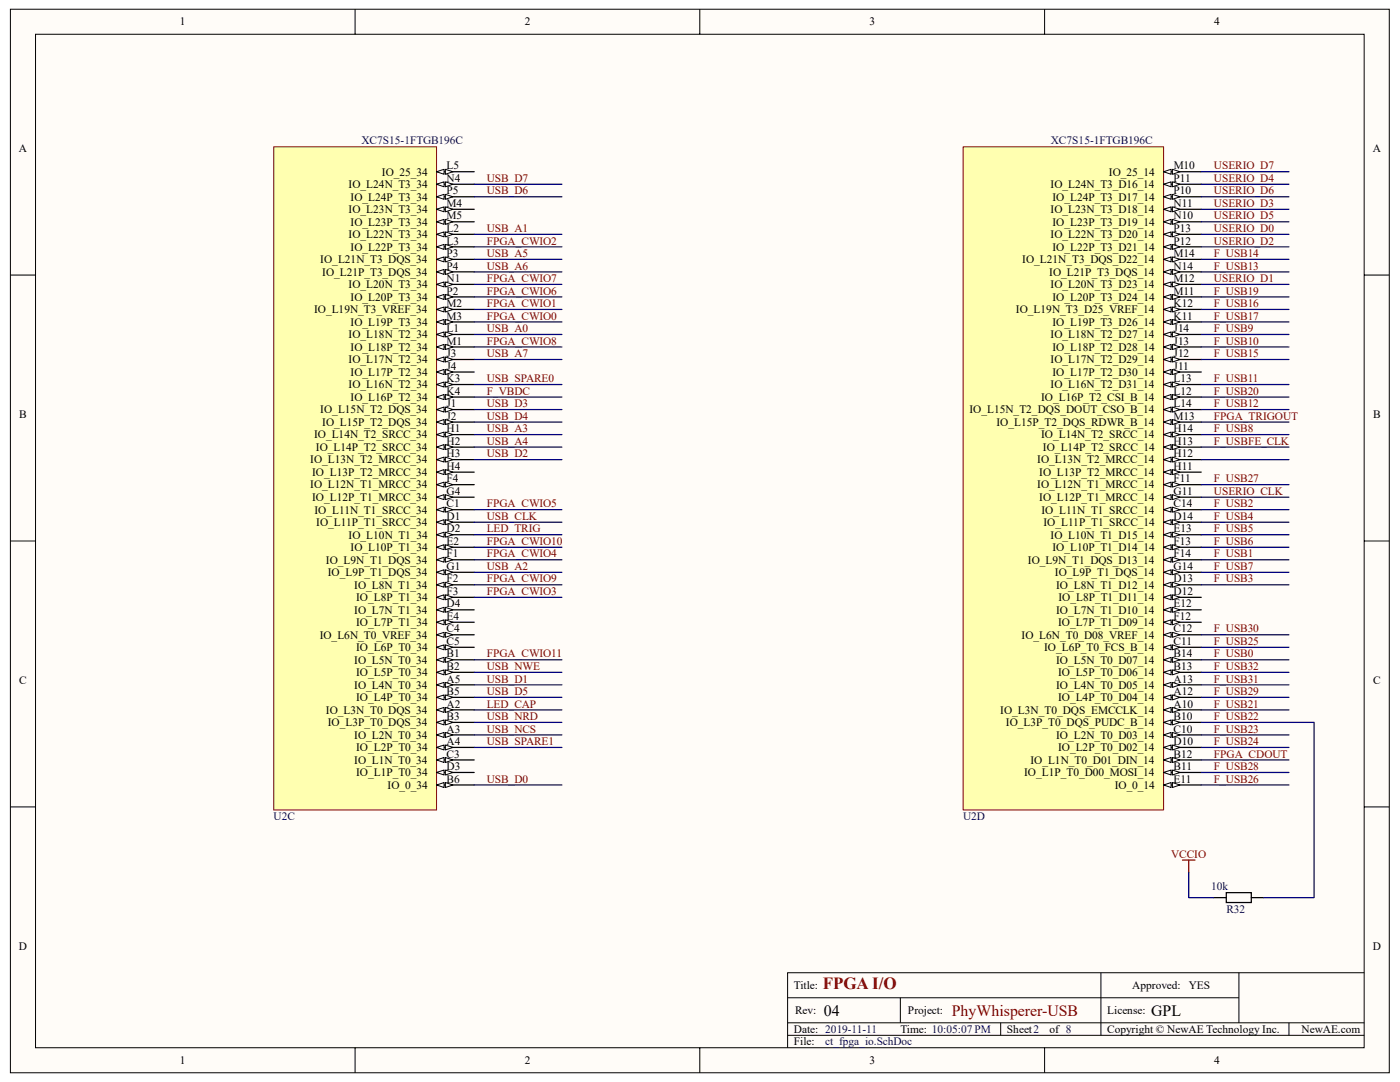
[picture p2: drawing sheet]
<svg xmlns="http://www.w3.org/2000/svg" width="279mm" height="216mm" viewBox="0 0 279 216" stroke-linecap="round" stroke-linejoin="round" font-family="sans-serif">
<defs><g id="words">
<text font-size="3.4" fill="#800000" x="164.2" y="197.4">FPGA I/O</text>
<g font-size="3.2">
<text x="164.4" y="202.6">04</text>
<text x="229.7" y="202.6">GPL</text>
</g>
<text font-size="3.2" fill="#800000" x="189.9" y="202.6">PhyWhisperer-USB</text>
<g font-size="2.3">
<text x="35.9" y="5.1">1</text>
<text x="104.7" y="5.1">2</text>
<text x="173.5" y="5.1">3</text>
<text x="242.3" y="5.1">4</text>
<text x="3.8" y="30.4">A</text>
<text x="76.2" y="35.1">IO_25_34</text>
<text x="89.1" y="33.8">L5</text>
<text x="221.3" y="35.1">IO_25_14</text>
<text x="234.2" y="33.8">M10</text>
<text x="274" y="30.4">A</text>
<text x="69.6" y="37.5">IO_L24N_T3_34</text>
<text x="70" y="40">IO_L24P_T3_34</text>
<text x="89.1" y="41.3">M4</text>
<text x="89.1" y="36.3">N4</text>
<text x="89.1" y="38.8">P5</text>
<text x="209.7" y="37.5">IO_L24N_T3_D16_14</text>
<text x="210" y="40">IO_L24P_T3_D17_14</text>
<text x="234.2" y="41.3">N11</text>
<text x="234.2" y="36.3">P11</text>
<text x="234.2" y="38.8">P10</text>
<text x="69.6" y="47.5">IO_L22N_T3_34</text>
<text x="69.6" y="42.5">IO_L23N_T3_34</text>
<text x="70" y="45">IO_L23P_T3_34</text>
<text x="89.1" y="46.3">L2</text>
<text x="89.1" y="43.8">M5</text>
<text x="209.7" y="47.5">IO_L22N_T3_D20_14</text>
<text x="209.7" y="42.5">IO_L23N_T3_D18_14</text>
<text x="210" y="45">IO_L23P_T3_D19_14</text>
<text x="234.2" y="46.3">P13</text>
<text x="234.2" y="43.8">N10</text>
<text x="63.9" y="52.5">IO_L21N_T3_DQS_34</text>
<text x="70" y="50">IO_L22P_T3_34</text>
<text x="89.1" y="51.3">P3</text>
<text x="89.1" y="53.8">P4</text>
<text x="89.1" y="48.8">L3</text>
<text x="204" y="52.5">IO_L21N_T3_DQS_D22_14</text>
<text x="210" y="50">IO_L22P_T3_D21_14</text>
<text x="234.2" y="51.3">M14</text>
<text x="234.2" y="48.8">P12</text>
<text x="234.2" y="53.8">N14</text>
<text x="64.3" y="55">IO_L21P_T3_DQS_34</text>
<text x="69.6" y="57.5">IO_L20N_T3_34</text>
<text x="89.1" y="56.3">N1</text>
<text x="89.1" y="58.8">P2</text>
<text x="209.4" y="55">IO_L21P_T3_DQS_14</text>
<text x="209.7" y="57.5">IO_L20N_T3_D23_14</text>
<text x="234.2" y="56.3">M12</text>
<text x="234.2" y="58.8">M11</text>
<text x="62.7" y="62.5">IO_L19N_T3_VREF_34</text>
<text x="70" y="65">IO_L19P_T3_34</text>
<text x="70" y="60">IO_L20P_T3_34</text>
<text x="89.1" y="61.3">M2</text>
<text x="89.1" y="63.8">M3</text>
<text x="202.8" y="62.5">IO_L19N_T3_D25_VREF_14</text>
<text x="210" y="65">IO_L19P_T3_D26_14</text>
<text x="210" y="60">IO_L20P_T3_D24_14</text>
<text x="234.2" y="63.8">K11</text>
<text x="234.2" y="61.3">K12</text>
<text x="69.6" y="67.5">IO_L18N_T2_34</text>
<text x="70" y="70">IO_L18P_T2_34</text>
<text x="89.1" y="71.2">J3</text>
<text x="89.1" y="66.3">L1</text>
<text x="89.1" y="68.7">M1</text>
<text x="209.7" y="67.5">IO_L18N_T2_D27_14</text>
<text x="210" y="70">IO_L18P_T2_D28_14</text>
<text x="234.2" y="71.2">J12</text>
<text x="234.2" y="66.3">J14</text>
<text x="234.2" y="68.7">J13</text>
<text x="69.6" y="77.5">IO_L16N_T2_34</text>
<text x="69.6" y="72.5">IO_L17N_T2_34</text>
<text x="70" y="75">IO_L17P_T2_34</text>
<text x="89.1" y="76.2">K3</text>
<text x="89.1" y="73.7">J4</text>
<text x="209.7" y="77.5">IO_L16N_T2_D31_14</text>
<text x="209.7" y="72.5">IO_L17N_T2_D29_14</text>
<text x="210" y="75">IO_L17P_T2_D30_14</text>
<text x="234.2" y="76.2">L13</text>
<text x="234.2" y="73.7">J11</text>
<text x="3.8" y="83.4">B</text>
<text x="63.9" y="82.5">IO_L15N_T2_DQS_34</text>
<text x="70" y="80">IO_L16P_T2_34</text>
<text x="89.1" y="81.2">J1</text>
<text x="89.1" y="83.7">J2</text>
<text x="89.1" y="78.7">K4</text>
<text x="193.5" y="82.5">IO_L15N_T2_DQS_DOUT_CSO_B_14</text>
<text x="207.8" y="80">IO_L16P_T2_CSI_B_14</text>
<text x="234.2" y="83.7">M13</text>
<text x="234.2" y="81.2">L14</text>
<text x="234.2" y="78.7">L12</text>
<text x="274" y="83.4">B</text>
<text x="62.7" y="87.5">IO_L14N_T2_SRCC_34</text>
<text x="63" y="90">IO_L14P_T2_SRCC_34</text>
<text x="64.3" y="85">IO_L15P_T2_DQS_34</text>
<text x="89.1" y="88.7">H2</text>
<text x="89.1" y="86.2">H1</text>
<text x="198.9" y="85">IO_L15P_T2_DQS_RDWR_B_14</text>
<text x="207.8" y="87.5">IO_L14N_T2_SRCC_14</text>
<text x="208.2" y="90">IO_L14P_T2_SRCC_14</text>
<text x="234.2" y="88.7">H13</text>
<text x="234.2" y="86.2">H14</text>
<text x="61.9" y="92.5">IO_L13N_T2_MRCC_34</text>
<text x="62.3" y="95">IO_L13P_T2_MRCC_34</text>
<text x="89.1" y="91.2">H3</text>
<text x="89.1" y="93.7">H4</text>
<text x="207" y="92.5">IO_L13N_T2_MRCC_14</text>
<text x="207.4" y="95">IO_L13P_T2_MRCC_14</text>
<text x="234.2" y="91.2">H12</text>
<text x="234.2" y="93.7">H11</text>
<text x="61.9" y="97.5">IO_L12N_T1_MRCC_34</text>
<text x="62.3" y="100">IO_L12P_T1_MRCC_34</text>
<text x="89.1" y="101.2">C1</text>
<text x="89.1" y="96.2">F4</text>
<text x="89.1" y="98.7">G4</text>
<text x="207" y="97.5">IO_L12N_T1_MRCC_14</text>
<text x="207.4" y="100">IO_L12P_T1_MRCC_14</text>
<text x="234.2" y="101.2">C14</text>
<text x="234.2" y="96.2">F11</text>
<text x="234.2" y="98.7">G11</text>
<text x="62.8" y="102.5">IO_L11N_T1_SRCC_34</text>
<text x="63.1" y="105">IO_L11P_T1_SRCC_34</text>
<text x="69.6" y="107.5">IO_L10N_T1_34</text>
<text x="89.1" y="106.2">D2</text>
<text x="89.1" y="103.7">D1</text>
<text x="207.9" y="102.5">IO_L11N_T1_SRCC_14</text>
<text x="208.2" y="105">IO_L11P_T1_SRCC_14</text>
<text x="209.7" y="107.5">IO_L10N_T1_D15_14</text>
<text x="234.2" y="103.7">D14</text>
<text x="234.2" y="106.2">E13</text>
<text x="65" y="112.5">IO_L9N_T1_DQS_34</text>
<text x="70" y="110">IO_L10P_T1_34</text>
<text x="89.1" y="111.2">F1</text>
<text x="89.1" y="113.7">G1</text>
<text x="89.1" y="108.7">E2</text>
<text x="205.1" y="112.5">IO_L9N_T1_DQS_D13_14</text>
<text x="210" y="110">IO_L10P_T1_D14_14</text>
<text x="234.2" y="108.7">F13</text>
<text x="234.2" y="111.2">F14</text>
<text x="234.2" y="113.7">G14</text>
<text x="65.4" y="115">IO_L9P_T1_DQS_34</text>
<text x="70.7" y="117.5">IO_L8N_T1_34</text>
<text x="71.1" y="120">IO_L8P_T1_34</text>
<text x="89.1" y="116.2">F2</text>
<text x="89.1" y="118.7">F3</text>
<text x="210.5" y="115">IO_L9P_T1_DQS_14</text>
<text x="210.8" y="117.5">IO_L8N_T1_D12_14</text>
<text x="211.2" y="120">IO_L8P_T1_D11_14</text>
<text x="234.2" y="116.2">D13</text>
<text x="234.2" y="118.7">D12</text>
<text x="70.7" y="122.4">IO_L7N_T1_34</text>
<text x="71.1" y="124.9">IO_L7P_T1_34</text>
<text x="89.1" y="121.2">D4</text>
<text x="89.1" y="123.7">E4</text>
<text x="210.8" y="122.4">IO_L7N_T1_D10_14</text>
<text x="211.2" y="124.9">IO_L7P_T1_D09_14</text>
<text x="234.2" y="121.2">E12</text>
<text x="234.2" y="123.7">F12</text>
<text x="63.8" y="127.4">IO_L6N_T0_VREF_34</text>
<text x="71.1" y="129.9">IO_L6P_T0_34</text>
<text x="89.1" y="126.2">C4</text>
<text x="89.1" y="131.2">B1</text>
<text x="89.1" y="128.7">C5</text>
<text x="203.9" y="127.4">IO_L6N_T0_D08_VREF_14</text>
<text x="208.4" y="129.9">IO_L6P_T0_FCS_B_14</text>
<text x="234.2" y="128.7">C11</text>
<text x="234.2" y="131.2">B14</text>
<text x="234.2" y="126.2">C12</text>
<text x="3.8" y="136.5">C</text>
<text x="70.7" y="137.4">IO_L4N_T0_34</text>
<text x="70.7" y="132.4">IO_L5N_T0_34</text>
<text x="71.1" y="134.9">IO_L5P_T0_34</text>
<text x="89.1" y="136.2">A5</text>
<text x="89.1" y="133.7">B2</text>
<text x="210.8" y="137.4">IO_L4N_T0_D05_14</text>
<text x="210.8" y="132.4">IO_L5N_T0_D07_14</text>
<text x="211.2" y="134.9">IO_L5P_T0_D06_14</text>
<text x="234.2" y="136.2">A13</text>
<text x="234.2" y="133.7">B13</text>
<text x="274" y="136.5">C</text>
<text x="65" y="142.4">IO_L3N_T0_DQS_34</text>
<text x="71.1" y="139.9">IO_L4P_T0_34</text>
<text x="89.1" y="141.2">A2</text>
<text x="89.1" y="143.7">B3</text>
<text x="89.1" y="138.7">B5</text>
<text x="199.6" y="142.4">IO_L3N_T0_DQS_EMCCLK_14</text>
<text x="211.2" y="139.9">IO_L4P_T0_D04_14</text>
<text x="234.2" y="143.7">B10</text>
<text x="234.2" y="141.2">A10</text>
<text x="234.2" y="138.7">A12</text>
<text x="65.4" y="144.9">IO_L3P_T0_DQS_34</text>
<text x="70.7" y="147.4">IO_L2N_T0_34</text>
<text x="71.1" y="149.9">IO_L2P_T0_34</text>
<text x="89.1" y="146.2">A3</text>
<text x="89.1" y="148.7">A4</text>
<text x="200.7" y="144.9">IO_L3P_T0_DQS_PUDC_B_14</text>
<text x="210.8" y="147.4">IO_L2N_T0_D03_14</text>
<text x="211.2" y="149.9">IO_L2P_T0_D02_14</text>
<text x="234.2" y="146.2">C10</text>
<text x="234.2" y="148.7">D10</text>
<text x="70.7" y="152.4">IO_L1N_T0_34</text>
<text x="71.1" y="154.9">IO_L1P_T0_34</text>
<text x="89.1" y="151.2">C3</text>
<text x="89.1" y="153.7">D3</text>
<text x="204.4" y="154.9">IO_L1P_T0_D00_MOSI_14</text>
<text x="205.6" y="152.4">IO_L1N_T0_D01_DIN_14</text>
<text x="234.2" y="151.2">B12</text>
<text x="234.2" y="153.7">B11</text>
<text x="77.3" y="157.4">IO_0_34</text>
<text x="89.1" y="156.2">B6</text>
<text x="222.5" y="157.4">IO_0_14</text>
<text x="234.2" y="156.2">E11</text>
<text x="3.8" y="189.5">D</text>
<text x="274" y="189.5">D</text>
<text x="158.4" y="197.4">Title:</text>
<text x="226" y="197.4">Approved:</text>
<text x="237.2" y="197.4">YES</text>
<text x="158.7" y="202.4">Rev:</text>
<text x="181.2" y="202.4">Project:</text>
<text x="221" y="202.4">License:</text>
<text x="158.4" y="206.1">Date: 2019-11-11</text>
<text x="158.4" y="208.6">File:</text>
<text x="179.7" y="206.1">Time: 10:05:07 PM</text>
<text x="201" y="206.1">Sheet2</text>
<text x="209.5" y="206.1">of 8</text>
<text x="221" y="206.1">Copyright © NewAE Technology Inc.</text>
<text x="259.8" y="206.1">NewAE.com</text>
<text x="35.9" y="212.3">1</text>
<text x="104.7" y="212.3">2</text>
<text x="173.5" y="212.3">3</text>
<text x="242.3" y="212.3">4</text>
</g>
<g font-size="2.3" fill="#000080">
<text x="72.1" y="28.8">XC7S15-1FTGB196C</text>
<text x="209.7" y="28.8">XC7S15-1FTGB196C</text>
<text x="54.6" y="163.6">U2C</text>
<text x="192.2" y="163.6">U2D</text>
<text x="241.7" y="177.6">10k</text>
<text x="244.8" y="182.1">R32</text>
<text x="164.7" y="208.6">ct_fpga_io.SchDoc</text>
</g>
<g font-size="2.3" fill="#800000">
<text x="242.3" y="33.8">USERIO_D7</text>
<text x="97.1" y="38.8">USB_D6</text>
<text x="97.1" y="36.3">USB_D7</text>
<text x="242.3" y="41.3">USERIO_D3</text>
<text x="242.3" y="36.3">USERIO_D4</text>
<text x="242.3" y="38.8">USERIO_D6</text>
<text x="97.1" y="46.3">USB_A1</text>
<text x="242.3" y="46.3">USERIO_D0</text>
<text x="242.3" y="43.8">USERIO_D5</text>
<text x="97.1" y="51.3">USB_A5</text>
<text x="97.1" y="53.8">USB_A6</text>
<text x="97.1" y="48.8">FPGA_CWIO2</text>
<text x="242.3" y="48.8">USERIO_D2</text>
<text x="242.3" y="53.8">F_USB13</text>
<text x="242.3" y="51.3">F_USB14</text>
<text x="97.1" y="58.8">FPGA_CWIO6</text>
<text x="97.1" y="56.3">FPGA_CWIO7</text>
<text x="242.3" y="56.3">USERIO_D1</text>
<text x="242.3" y="58.8">F_USB19</text>
<text x="97.1" y="63.8">FPGA_CWIO0</text>
<text x="97.1" y="61.3">FPGA_CWIO1</text>
<text x="242.3" y="61.3">F_USB16</text>
<text x="242.3" y="63.8">F_USB17</text>
<text x="97.1" y="71.2">USB_A7</text>
<text x="97.1" y="66.3">USB_A0</text>
<text x="97.1" y="68.7">FPGA_CWIO8</text>
<text x="242.3" y="66.3">F_USB9</text>
<text x="242.3" y="68.7">F_USB10</text>
<text x="242.3" y="71.2">F_USB15</text>
<text x="97.1" y="76.2">USB_SPARE0</text>
<text x="242.3" y="76.2">F_USB11</text>
<text x="97.1" y="81.2">USB_D3</text>
<text x="97.1" y="83.7">USB_D4</text>
<text x="97.1" y="78.7">F_VBDC</text>
<text x="242.3" y="81.2">F_USB12</text>
<text x="242.3" y="78.7">F_USB20</text>
<text x="242.3" y="83.7">FPGA_TRIGOUT</text>
<text x="97.1" y="86.2">USB_A3</text>
<text x="97.1" y="88.7">USB_A4</text>
<text x="242.3" y="86.2">F_USB8</text>
<text x="242.3" y="88.7">F_USBFE_CLK</text>
<text x="97.1" y="91.2">USB_D2</text>
<text x="97.1" y="101.2">FPGA_CWIO5</text>
<text x="242.3" y="98.7">USERIO_CLK</text>
<text x="242.3" y="101.2">F_USB2</text>
<text x="242.3" y="96.2">F_USB27</text>
<text x="97.1" y="103.7">USB_CLK</text>
<text x="97.1" y="106.2">LED_TRIG</text>
<text x="242.3" y="103.7">F_USB4</text>
<text x="242.3" y="106.2">F_USB5</text>
<text x="97.1" y="113.7">USB_A2</text>
<text x="97.1" y="111.2">FPGA_CWIO4</text>
<text x="97.1" y="108.7">FPGA_CWIO10</text>
<text x="242.3" y="111.2">F_USB1</text>
<text x="242.3" y="108.7">F_USB6</text>
<text x="242.3" y="113.7">F_USB7</text>
<text x="97.1" y="118.7">FPGA_CWIO3</text>
<text x="97.1" y="116.2">FPGA_CWIO9</text>
<text x="242.3" y="116.2">F_USB3</text>
<text x="97.1" y="131.2">FPGA_CWIO11</text>
<text x="242.3" y="131.2">F_USB0</text>
<text x="242.3" y="128.7">F_USB25</text>
<text x="242.3" y="126.2">F_USB30</text>
<text x="97.1" y="136.2">USB_D1</text>
<text x="97.1" y="133.7">USB_NWE</text>
<text x="242.3" y="136.2">F_USB31</text>
<text x="242.3" y="133.7">F_USB32</text>
<text x="97.1" y="138.7">USB_D5</text>
<text x="97.1" y="143.7">USB_NRD</text>
<text x="97.1" y="141.2">LED_CAP</text>
<text x="242.3" y="141.2">F_USB21</text>
<text x="242.3" y="143.7">F_USB22</text>
<text x="242.3" y="138.7">F_USB29</text>
<text x="97.1" y="146.2">USB_NCS</text>
<text x="97.1" y="148.7">USB_SPARE1</text>
<text x="242.3" y="146.2">F_USB23</text>
<text x="242.3" y="148.7">F_USB24</text>
<text x="242.3" y="151.2">FPGA_CDOUT</text>
<text x="242.3" y="153.7">F_USB28</text>
<text x="97.1" y="156.2">USB_D0</text>
<text x="242.3" y="156.2">F_USB26</text>
<text x="233.7" y="171.1">VCCIO</text>
</g>
</g></defs>
<path d="M2.1 1.9h275.2v212.2h-275.2z" fill="#fffcf8"/>
<path d="M2.1 1.8h275.2v212.3h-275.2z" fill="none" stroke="#000" stroke-width=".2"/>
<path d="M7.1 6.9h265.1v202.2h-265.1z" fill="#fffcf8"/>
<g fill="none" stroke="#000" stroke-width=".2">
<path d="M7.1 6.8h265.1v202.3h-265.1zM70.9 1.8v5M139.7 1.8v5M208.5 1.8v5M2.1 54.9h5M272.3 54.9h5M2.1 107.9h5M272.3 107.9h5M2.1 161h5M272.3 161h5M157.2 199.1h90M179.7 199.1v5"/>
<path d="M219.7 194.1v12.5M247.2 194.1h-90v15M272.3 194.1h-25.1v10M70.9 209.1v5M139.7 209.1v5M157.2 206.6h115.1M157.2 204.1h115.1M199.7 204.1v2.5M208.5 209.1v5M257.2 204.1v2.5"/>
</g>
<path d="M236 171.6h2.5M237.2 171.6v2.5" fill="none" stroke="#800000" stroke-width=".25"/>
<path d="M242.2 179.1h2.5M244.7 178.1h5v2h-5zM249.7 179.1h2.5" fill="none" stroke="#000" stroke-width=".25"/>
<path d="M54.7 29.3h32.4v132.3h-32.4z" fill="#ffffb0"/>
<path d="M54.6 29.3h32.5v132.3h-32.5z" fill="none" stroke="#800000" stroke-width=".2"/>
<path d="M87.1 156.6h7.5" fill="none" stroke="#000" stroke-width=".25"/>
<path d="M87.1 156.6l1.5-.5v1z" fill="#fffcf8"/>
<path d="M87.1 156.6l1.5-.5v1z" fill="none" stroke="#000" stroke-width=".2"/>
<path d="M88.9 156.1l1.5 .5-1.5 .5z" fill="#fffcf8"/>
<path d="M88.9 156.1l1.5 .5-1.5 .5z" fill="none" stroke="#000" stroke-width=".2"/>
<path d="M87.1 154.1h7.5" fill="none" stroke="#000" stroke-width=".25"/>
<path d="M87.1 154.1l1.5-.5v1z" fill="#fffcf8"/>
<path d="M87.1 154.1l1.5-.5v1z" fill="none" stroke="#000" stroke-width=".2"/>
<path d="M88.9 153.6l1.5 .5-1.5 .5z" fill="#fffcf8"/>
<path d="M88.9 153.6l1.5 .5-1.5 .5z" fill="none" stroke="#000" stroke-width=".2"/>
<path d="M87.1 151.6h7.5" fill="none" stroke="#000" stroke-width=".25"/>
<path d="M87.1 151.6l1.5-.4v.9z" fill="#fffcf8"/>
<path d="M87.1 151.6l1.5-.4v.9z" fill="none" stroke="#000" stroke-width=".2"/>
<path d="M88.9 151.2l1.5 .4-1.5 .5z" fill="#fffcf8"/>
<path d="M88.9 151.2l1.5 .4-1.5 .5z" fill="none" stroke="#000" stroke-width=".2"/>
<path d="M87.1 149.1h7.5" fill="none" stroke="#000" stroke-width=".25"/>
<path d="M87.1 149.1l1.5-.4v.9z" fill="#fffcf8"/>
<path d="M87.1 149.1l1.5-.4v.9z" fill="none" stroke="#000" stroke-width=".2"/>
<path d="M88.9 148.7l1.5 .4-1.5 .5z" fill="#fffcf8"/>
<path d="M88.9 148.7l1.5 .4-1.5 .5z" fill="none" stroke="#000" stroke-width=".2"/>
<path d="M87.1 146.6h7.5" fill="none" stroke="#000" stroke-width=".25"/>
<path d="M87.1 146.6l1.5-.4v1z" fill="#fffcf8"/>
<path d="M87.1 146.6l1.5-.4v1z" fill="none" stroke="#000" stroke-width=".2"/>
<path d="M88.9 146.2l1.5 .4-1.5 .6z" fill="#fffcf8"/>
<path d="M88.9 146.2l1.5 .4-1.5 .6z" fill="none" stroke="#000" stroke-width=".2"/>
<path d="M87.1 144.1h7.5" fill="none" stroke="#000" stroke-width=".25"/>
<path d="M87.1 144.1l1.5-.4v1z" fill="#fffcf8"/>
<path d="M87.1 144.1l1.5-.4v1z" fill="none" stroke="#000" stroke-width=".2"/>
<path d="M88.9 143.7l1.5 .4-1.5 .6z" fill="#fffcf8"/>
<path d="M88.9 143.7l1.5 .4-1.5 .6z" fill="none" stroke="#000" stroke-width=".2"/>
<path d="M87.1 141.6h7.5" fill="none" stroke="#000" stroke-width=".25"/>
<path d="M87.1 141.6l1.5-.4v1z" fill="#fffcf8"/>
<path d="M87.1 141.6l1.5-.4v1z" fill="none" stroke="#000" stroke-width=".2"/>
<path d="M88.9 141.2l1.5 .4-1.5 .6z" fill="#fffcf8"/>
<path d="M88.9 141.2l1.5 .4-1.5 .6z" fill="none" stroke="#000" stroke-width=".2"/>
<path d="M87.1 139.1h7.5" fill="none" stroke="#000" stroke-width=".25"/>
<path d="M87.1 139.1l1.5-.4v1z" fill="#fffcf8"/>
<path d="M87.1 139.1l1.5-.4v1z" fill="none" stroke="#000" stroke-width=".2"/>
<path d="M88.9 138.7l1.5 .4-1.5 .6z" fill="#fffcf8"/>
<path d="M88.9 138.7l1.5 .4-1.5 .6z" fill="none" stroke="#000" stroke-width=".2"/>
<path d="M87.1 136.7h7.5" fill="none" stroke="#000" stroke-width=".25"/>
<path d="M87.1 136.7l1.5-.5v1z" fill="#fffcf8"/>
<path d="M87.1 136.7l1.5-.5v1z" fill="none" stroke="#000" stroke-width=".2"/>
<path d="M88.9 136.2l1.5 .5-1.5 .5z" fill="#fffcf8"/>
<path d="M88.9 136.2l1.5 .5-1.5 .5z" fill="none" stroke="#000" stroke-width=".2"/>
<path d="M87.1 134.2h7.5" fill="none" stroke="#000" stroke-width=".25"/>
<path d="M87.1 134.2l1.5-.5v1z" fill="#fffcf8"/>
<path d="M87.1 134.2l1.5-.5v1z" fill="none" stroke="#000" stroke-width=".2"/>
<path d="M88.9 133.7l1.5 .5-1.5 .5z" fill="#fffcf8"/>
<path d="M88.9 133.7l1.5 .5-1.5 .5z" fill="none" stroke="#000" stroke-width=".2"/>
<path d="M87.1 131.7h7.5" fill="none" stroke="#000" stroke-width=".25"/>
<path d="M87.1 131.7l1.5-.5v1z" fill="#fffcf8"/>
<path d="M87.1 131.7l1.5-.5v1z" fill="none" stroke="#000" stroke-width=".2"/>
<path d="M88.9 131.2l1.5 .5-1.5 .5z" fill="#fffcf8"/>
<path d="M88.9 131.2l1.5 .5-1.5 .5z" fill="none" stroke="#000" stroke-width=".2"/>
<path d="M87.1 129.2h7.5" fill="none" stroke="#000" stroke-width=".25"/>
<path d="M87.1 129.2l1.5-.5v1z" fill="#fffcf8"/>
<path d="M87.1 129.2l1.5-.5v1z" fill="none" stroke="#000" stroke-width=".2"/>
<path d="M88.9 128.7l1.5 .5-1.5 .5z" fill="#fffcf8"/>
<path d="M88.9 128.7l1.5 .5-1.5 .5z" fill="none" stroke="#000" stroke-width=".2"/>
<path d="M87.1 126.7h7.5" fill="none" stroke="#000" stroke-width=".25"/>
<path d="M87.1 126.7l1.5-.5v1z" fill="#fffcf8"/>
<path d="M87.1 126.7l1.5-.5v1z" fill="none" stroke="#000" stroke-width=".2"/>
<path d="M88.9 126.2l1.5 .5-1.5 .5z" fill="#fffcf8"/>
<path d="M88.9 126.2l1.5 .5-1.5 .5z" fill="none" stroke="#000" stroke-width=".2"/>
<path d="M87.1 124.2h7.5" fill="none" stroke="#000" stroke-width=".25"/>
<path d="M87.1 124.2l1.5-.5v1z" fill="#fffcf8"/>
<path d="M87.1 124.2l1.5-.5v1z" fill="none" stroke="#000" stroke-width=".2"/>
<path d="M88.9 123.7l1.5 .5-1.5 .5z" fill="#fffcf8"/>
<path d="M88.9 123.7l1.5 .5-1.5 .5z" fill="none" stroke="#000" stroke-width=".2"/>
<path d="M87.1 121.7h7.5" fill="none" stroke="#000" stroke-width=".25"/>
<path d="M87.1 121.7l1.5-.5v1z" fill="#fffcf8"/>
<path d="M87.1 121.7l1.5-.5v1z" fill="none" stroke="#000" stroke-width=".2"/>
<path d="M88.9 121.2l1.5 .5-1.5 .5z" fill="#fffcf8"/>
<path d="M88.9 121.2l1.5 .5-1.5 .5z" fill="none" stroke="#000" stroke-width=".2"/>
<path d="M87.1 119.2h7.5" fill="none" stroke="#000" stroke-width=".25"/>
<path d="M87.1 119.2l1.5-.5v1z" fill="#fffcf8"/>
<path d="M87.1 119.2l1.5-.5v1z" fill="none" stroke="#000" stroke-width=".2"/>
<path d="M88.9 118.7l1.5 .5-1.5 .5z" fill="#fffcf8"/>
<path d="M88.9 118.7l1.5 .5-1.5 .5z" fill="none" stroke="#000" stroke-width=".2"/>
<path d="M87.1 116.7h7.5" fill="none" stroke="#000" stroke-width=".25"/>
<path d="M87.1 116.7l1.5-.5v1z" fill="#fffcf8"/>
<path d="M87.1 116.7l1.5-.5v1z" fill="none" stroke="#000" stroke-width=".2"/>
<path d="M88.9 116.2l1.5 .5-1.5 .5z" fill="#fffcf8"/>
<path d="M88.9 116.2l1.5 .5-1.5 .5z" fill="none" stroke="#000" stroke-width=".2"/>
<path d="M87.1 114.2h7.5" fill="none" stroke="#000" stroke-width=".25"/>
<path d="M87.1 114.2l1.5-.5v1z" fill="#fffcf8"/>
<path d="M87.1 114.2l1.5-.5v1z" fill="none" stroke="#000" stroke-width=".2"/>
<path d="M88.9 113.7l1.5 .5-1.5 .5z" fill="#fffcf8"/>
<path d="M88.9 113.7l1.5 .5-1.5 .5z" fill="none" stroke="#000" stroke-width=".2"/>
<path d="M87.1 111.7h7.5" fill="none" stroke="#000" stroke-width=".25"/>
<path d="M87.1 111.7l1.5-.5v1z" fill="#fffcf8"/>
<path d="M87.1 111.7l1.5-.5v1z" fill="none" stroke="#000" stroke-width=".2"/>
<path d="M88.9 111.2l1.5 .5-1.5 .5z" fill="#fffcf8"/>
<path d="M88.9 111.2l1.5 .5-1.5 .5z" fill="none" stroke="#000" stroke-width=".2"/>
<path d="M87.1 109.2h7.5" fill="none" stroke="#000" stroke-width=".25"/>
<path d="M87.1 109.2l1.5-.5v1z" fill="#fffcf8"/>
<path d="M87.1 109.2l1.5-.5v1z" fill="none" stroke="#000" stroke-width=".2"/>
<path d="M88.9 108.7l1.5 .5-1.5 .5z" fill="#fffcf8"/>
<path d="M88.9 108.7l1.5 .5-1.5 .5z" fill="none" stroke="#000" stroke-width=".2"/>
<path d="M87.1 106.7h7.5" fill="none" stroke="#000" stroke-width=".25"/>
<path d="M87.1 106.7l1.5-.5v1z" fill="#fffcf8"/>
<path d="M87.1 106.7l1.5-.5v1z" fill="none" stroke="#000" stroke-width=".2"/>
<path d="M88.9 106.2l1.5 .5-1.5 .5z" fill="#fffcf8"/>
<path d="M88.9 106.2l1.5 .5-1.5 .5z" fill="none" stroke="#000" stroke-width=".2"/>
<path d="M87.1 104.2h7.5" fill="none" stroke="#000" stroke-width=".25"/>
<path d="M87.1 104.2l1.5-.5v1z" fill="#fffcf8"/>
<path d="M87.1 104.2l1.5-.5v1z" fill="none" stroke="#000" stroke-width=".2"/>
<path d="M88.9 103.7l1.5 .5-1.5 .5z" fill="#fffcf8"/>
<path d="M88.9 103.7l1.5 .5-1.5 .5z" fill="none" stroke="#000" stroke-width=".2"/>
<path d="M87.1 101.7h7.5" fill="none" stroke="#000" stroke-width=".25"/>
<path d="M87.1 101.7l1.5-.5v1z" fill="#fffcf8"/>
<path d="M87.1 101.7l1.5-.5v1z" fill="none" stroke="#000" stroke-width=".2"/>
<path d="M88.9 101.2l1.5 .5-1.5 .5z" fill="#fffcf8"/>
<path d="M88.9 101.2l1.5 .5-1.5 .5z" fill="none" stroke="#000" stroke-width=".2"/>
<path d="M87.1 99.2h7.5" fill="none" stroke="#000" stroke-width=".25"/>
<path d="M87.1 99.2l1.5-.5v1z" fill="#fffcf8"/>
<path d="M87.1 99.2l1.5-.5v1z" fill="none" stroke="#000" stroke-width=".2"/>
<path d="M88.9 98.7l1.5 .5-1.5 .5z" fill="#fffcf8"/>
<path d="M88.9 98.7l1.5 .5-1.5 .5z" fill="none" stroke="#000" stroke-width=".2"/>
<path d="M87.1 96.7h7.5" fill="none" stroke="#000" stroke-width=".25"/>
<path d="M87.1 96.7l1.5-.5v1z" fill="#fffcf8"/>
<path d="M87.1 96.7l1.5-.5v1z" fill="none" stroke="#000" stroke-width=".2"/>
<path d="M88.9 96.2l1.5 .5-1.5 .5z" fill="#fffcf8"/>
<path d="M88.9 96.2l1.5 .5-1.5 .5z" fill="none" stroke="#000" stroke-width=".2"/>
<path d="M87.1 94.2h7.5" fill="none" stroke="#000" stroke-width=".25"/>
<path d="M87.1 94.2l1.5-.5v1z" fill="#fffcf8"/>
<path d="M87.1 94.2l1.5-.5v1z" fill="none" stroke="#000" stroke-width=".2"/>
<path d="M88.9 93.7l1.5 .5-1.5 .5z" fill="#fffcf8"/>
<path d="M88.9 93.7l1.5 .5-1.5 .5z" fill="none" stroke="#000" stroke-width=".2"/>
<path d="M87.1 91.7h7.5" fill="none" stroke="#000" stroke-width=".25"/>
<path d="M87.1 91.7l1.5-.5v1z" fill="#fffcf8"/>
<path d="M87.1 91.7l1.5-.5v1z" fill="none" stroke="#000" stroke-width=".2"/>
<path d="M88.9 91.2l1.5 .5-1.5 .5z" fill="#fffcf8"/>
<path d="M88.9 91.2l1.5 .5-1.5 .5z" fill="none" stroke="#000" stroke-width=".2"/>
<path d="M87.1 89.2h7.5" fill="none" stroke="#000" stroke-width=".25"/>
<path d="M87.1 89.2l1.5-.5v1z" fill="#fffcf8"/>
<path d="M87.1 89.2l1.5-.5v1z" fill="none" stroke="#000" stroke-width=".2"/>
<path d="M88.9 88.7l1.5 .5-1.5 .5z" fill="#fffcf8"/>
<path d="M88.9 88.7l1.5 .5-1.5 .5z" fill="none" stroke="#000" stroke-width=".2"/>
<path d="M87.1 86.7h7.5" fill="none" stroke="#000" stroke-width=".25"/>
<path d="M87.1 86.7l1.5-.5v1z" fill="#fffcf8"/>
<path d="M87.1 86.7l1.5-.5v1z" fill="none" stroke="#000" stroke-width=".2"/>
<path d="M88.9 86.2l1.5 .5-1.5 .5z" fill="#fffcf8"/>
<path d="M88.9 86.2l1.5 .5-1.5 .5z" fill="none" stroke="#000" stroke-width=".2"/>
<path d="M87.1 84.2h7.5" fill="none" stroke="#000" stroke-width=".25"/>
<path d="M87.1 84.2l1.5-.5v1z" fill="#fffcf8"/>
<path d="M87.1 84.2l1.5-.5v1z" fill="none" stroke="#000" stroke-width=".2"/>
<path d="M88.9 83.7l1.5 .5-1.5 .5z" fill="#fffcf8"/>
<path d="M88.9 83.7l1.5 .5-1.5 .5z" fill="none" stroke="#000" stroke-width=".2"/>
<path d="M87.1 81.7h7.5" fill="none" stroke="#000" stroke-width=".25"/>
<path d="M87.1 81.7l1.5-.5v1z" fill="#fffcf8"/>
<path d="M87.1 81.7l1.5-.5v1z" fill="none" stroke="#000" stroke-width=".2"/>
<path d="M88.9 81.2l1.5 .5-1.5 .5z" fill="#fffcf8"/>
<path d="M88.9 81.2l1.5 .5-1.5 .5z" fill="none" stroke="#000" stroke-width=".2"/>
<path d="M87.1 79.2h7.5" fill="none" stroke="#000" stroke-width=".25"/>
<path d="M87.1 79.2l1.5-.5v1z" fill="#fffcf8"/>
<path d="M87.1 79.2l1.5-.5v1z" fill="none" stroke="#000" stroke-width=".2"/>
<path d="M88.9 78.7l1.5 .5-1.5 .5z" fill="#fffcf8"/>
<path d="M88.9 78.7l1.5 .5-1.5 .5z" fill="none" stroke="#000" stroke-width=".2"/>
<path d="M87.1 76.7h7.5" fill="none" stroke="#000" stroke-width=".25"/>
<path d="M87.1 76.7l1.5-.5v1z" fill="#fffcf8"/>
<path d="M87.1 76.7l1.5-.5v1z" fill="none" stroke="#000" stroke-width=".2"/>
<path d="M88.9 76.2l1.5 .5-1.5 .5z" fill="#fffcf8"/>
<path d="M88.9 76.2l1.5 .5-1.5 .5z" fill="none" stroke="#000" stroke-width=".2"/>
<path d="M87.1 74.2h7.5" fill="none" stroke="#000" stroke-width=".25"/>
<path d="M87.1 74.2l1.5-.5v1z" fill="#fffcf8"/>
<path d="M87.1 74.2l1.5-.5v1z" fill="none" stroke="#000" stroke-width=".2"/>
<path d="M88.9 73.7l1.5 .5-1.5 .5z" fill="#fffcf8"/>
<path d="M88.9 73.7l1.5 .5-1.5 .5z" fill="none" stroke="#000" stroke-width=".2"/>
<path d="M87.1 71.7h7.5" fill="none" stroke="#000" stroke-width=".25"/>
<path d="M87.1 71.7l1.5-.5v1z" fill="#fffcf8"/>
<path d="M87.1 71.7l1.5-.5v1z" fill="none" stroke="#000" stroke-width=".2"/>
<path d="M88.9 71.2l1.5 .5-1.5 .5z" fill="#fffcf8"/>
<path d="M88.9 71.2l1.5 .5-1.5 .5z" fill="none" stroke="#000" stroke-width=".2"/>
<path d="M87.1 69.2h7.5" fill="none" stroke="#000" stroke-width=".25"/>
<path d="M87.1 69.2l1.5-.5v1z" fill="#fffcf8"/>
<path d="M87.1 69.2l1.5-.5v1z" fill="none" stroke="#000" stroke-width=".2"/>
<path d="M88.9 68.7l1.5 .5-1.5 .5z" fill="#fffcf8"/>
<path d="M88.9 68.7l1.5 .5-1.5 .5z" fill="none" stroke="#000" stroke-width=".2"/>
<path d="M87.1 66.7h7.5" fill="none" stroke="#000" stroke-width=".25"/>
<path d="M87.1 66.7l1.5-.5v1z" fill="#fffcf8"/>
<path d="M87.1 66.7l1.5-.5v1z" fill="none" stroke="#000" stroke-width=".2"/>
<path d="M88.9 66.2l1.5 .5-1.5 .5z" fill="#fffcf8"/>
<path d="M88.9 66.2l1.5 .5-1.5 .5z" fill="none" stroke="#000" stroke-width=".2"/>
<path d="M87.1 64.2h7.5" fill="none" stroke="#000" stroke-width=".25"/>
<path d="M87.1 64.2l1.5-.4v.9z" fill="#fffcf8"/>
<path d="M87.1 64.2l1.5-.4v.9z" fill="none" stroke="#000" stroke-width=".2"/>
<path d="M88.9 63.8l1.5 .4-1.5 .5z" fill="#fffcf8"/>
<path d="M88.9 63.8l1.5 .4-1.5 .5z" fill="none" stroke="#000" stroke-width=".2"/>
<path d="M87.1 61.7h7.5" fill="none" stroke="#000" stroke-width=".25"/>
<path d="M87.1 61.7l1.5-.4v1z" fill="#fffcf8"/>
<path d="M87.1 61.7l1.5-.4v1z" fill="none" stroke="#000" stroke-width=".2"/>
<path d="M88.9 61.3l1.5 .4-1.5 .6z" fill="#fffcf8"/>
<path d="M88.9 61.3l1.5 .4-1.5 .6z" fill="none" stroke="#000" stroke-width=".2"/>
<path d="M87.1 59.2h7.5" fill="none" stroke="#000" stroke-width=".25"/>
<path d="M87.1 59.2l1.5-.4v1z" fill="#fffcf8"/>
<path d="M87.1 59.2l1.5-.4v1z" fill="none" stroke="#000" stroke-width=".2"/>
<path d="M88.9 58.8l1.5 .4-1.5 .6z" fill="#fffcf8"/>
<path d="M88.9 58.8l1.5 .4-1.5 .6z" fill="none" stroke="#000" stroke-width=".2"/>
<path d="M87.1 56.7h7.5" fill="none" stroke="#000" stroke-width=".25"/>
<path d="M87.1 56.7l1.5-.4v1z" fill="#fffcf8"/>
<path d="M87.1 56.7l1.5-.4v1z" fill="none" stroke="#000" stroke-width=".2"/>
<path d="M88.9 56.3l1.5 .4-1.5 .6z" fill="#fffcf8"/>
<path d="M88.9 56.3l1.5 .4-1.5 .6z" fill="none" stroke="#000" stroke-width=".2"/>
<path d="M87.1 54.3h7.5" fill="none" stroke="#000" stroke-width=".25"/>
<path d="M87.1 54.3l1.5-.5v1z" fill="#fffcf8"/>
<path d="M87.1 54.3l1.5-.5v1z" fill="none" stroke="#000" stroke-width=".2"/>
<path d="M88.9 53.8l1.5 .5-1.5 .5z" fill="#fffcf8"/>
<path d="M88.9 53.8l1.5 .5-1.5 .5z" fill="none" stroke="#000" stroke-width=".2"/>
<path d="M87.1 51.8h7.5" fill="none" stroke="#000" stroke-width=".25"/>
<path d="M87.1 51.8l1.5-.5v1z" fill="#fffcf8"/>
<path d="M87.1 51.8l1.5-.5v1z" fill="none" stroke="#000" stroke-width=".2"/>
<path d="M88.9 51.3l1.5 .5-1.5 .5z" fill="#fffcf8"/>
<path d="M88.9 51.3l1.5 .5-1.5 .5z" fill="none" stroke="#000" stroke-width=".2"/>
<path d="M87.1 49.3h7.5" fill="none" stroke="#000" stroke-width=".25"/>
<path d="M87.1 49.3l1.5-.5v1z" fill="#fffcf8"/>
<path d="M87.1 49.3l1.5-.5v1z" fill="none" stroke="#000" stroke-width=".2"/>
<path d="M88.9 48.8l1.5 .5-1.5 .5z" fill="#fffcf8"/>
<path d="M88.9 48.8l1.5 .5-1.5 .5z" fill="none" stroke="#000" stroke-width=".2"/>
<path d="M87.1 46.8h7.5" fill="none" stroke="#000" stroke-width=".25"/>
<path d="M87.1 46.8l1.5-.5v1z" fill="#fffcf8"/>
<path d="M87.1 46.8l1.5-.5v1z" fill="none" stroke="#000" stroke-width=".2"/>
<path d="M88.9 46.3l1.5 .5-1.5 .5z" fill="#fffcf8"/>
<path d="M88.9 46.3l1.5 .5-1.5 .5z" fill="none" stroke="#000" stroke-width=".2"/>
<path d="M87.1 44.3h7.5" fill="none" stroke="#000" stroke-width=".25"/>
<path d="M87.1 44.3l1.5-.5v1z" fill="#fffcf8"/>
<path d="M87.1 44.3l1.5-.5v1z" fill="none" stroke="#000" stroke-width=".2"/>
<path d="M88.9 43.8l1.5 .5-1.5 .5z" fill="#fffcf8"/>
<path d="M88.9 43.8l1.5 .5-1.5 .5z" fill="none" stroke="#000" stroke-width=".2"/>
<path d="M87.1 41.8h7.5" fill="none" stroke="#000" stroke-width=".25"/>
<path d="M87.1 41.8l1.5-.5v1z" fill="#fffcf8"/>
<path d="M87.1 41.8l1.5-.5v1z" fill="none" stroke="#000" stroke-width=".2"/>
<path d="M88.9 41.3l1.5 .5-1.5 .5z" fill="#fffcf8"/>
<path d="M88.9 41.3l1.5 .5-1.5 .5z" fill="none" stroke="#000" stroke-width=".2"/>
<path d="M87.1 39.3h7.5" fill="none" stroke="#000" stroke-width=".25"/>
<path d="M87.1 39.3l1.5-.5v1z" fill="#fffcf8"/>
<path d="M87.1 39.3l1.5-.5v1z" fill="none" stroke="#000" stroke-width=".2"/>
<path d="M88.9 38.8l1.5 .5-1.5 .5z" fill="#fffcf8"/>
<path d="M88.9 38.8l1.5 .5-1.5 .5z" fill="none" stroke="#000" stroke-width=".2"/>
<path d="M87.1 36.8h7.5" fill="none" stroke="#000" stroke-width=".25"/>
<path d="M87.1 36.8l1.5-.5v1z" fill="#fffcf8"/>
<path d="M87.1 36.8l1.5-.5v1z" fill="none" stroke="#000" stroke-width=".2"/>
<path d="M88.9 36.3l1.5 .5-1.5 .5z" fill="#fffcf8"/>
<path d="M88.9 36.3l1.5 .5-1.5 .5z" fill="none" stroke="#000" stroke-width=".2"/>
<path d="M87.1 34.3h7.5" fill="none" stroke="#000" stroke-width=".25"/>
<path d="M87.1 34.3l1.5-.5v1z" fill="#fffcf8"/>
<path d="M87.1 34.3l1.5-.5v1z" fill="none" stroke="#000" stroke-width=".2"/>
<path d="M88.9 33.8l1.5 .5-1.5 .5z" fill="#fffcf8"/>
<path d="M88.9 33.8l1.5 .5-1.5 .5z" fill="none" stroke="#000" stroke-width=".2"/>
<path d="M192.2 29.3h40v132.3h-40z" fill="#ffffb0"/>
<path d="M192.2 29.3h40v132.3h-40z" fill="none" stroke="#800000" stroke-width=".2"/>
<path d="M232.2 156.6h7.5" fill="none" stroke="#000" stroke-width=".25"/>
<path d="M232.2 156.6l1.5-.5v1z" fill="#fffcf8"/>
<path d="M232.2 156.6l1.5-.5v1z" fill="none" stroke="#000" stroke-width=".2"/>
<path d="M234 156.1l1.5 .5-1.5 .5z" fill="#fffcf8"/>
<path d="M234 156.1l1.5 .5-1.5 .5z" fill="none" stroke="#000" stroke-width=".2"/>
<path d="M232.2 154.1h7.5" fill="none" stroke="#000" stroke-width=".25"/>
<path d="M232.2 154.1l1.5-.5v1z" fill="#fffcf8"/>
<path d="M232.2 154.1l1.5-.5v1z" fill="none" stroke="#000" stroke-width=".2"/>
<path d="M234 153.6l1.5 .5-1.5 .5z" fill="#fffcf8"/>
<path d="M234 153.6l1.5 .5-1.5 .5z" fill="none" stroke="#000" stroke-width=".2"/>
<path d="M232.2 151.6h7.5" fill="none" stroke="#000" stroke-width=".25"/>
<path d="M232.2 151.6l1.5-.4v.9z" fill="#fffcf8"/>
<path d="M232.2 151.6l1.5-.4v.9z" fill="none" stroke="#000" stroke-width=".2"/>
<path d="M234 151.2l1.5 .4-1.5 .5z" fill="#fffcf8"/>
<path d="M234 151.2l1.5 .4-1.5 .5z" fill="none" stroke="#000" stroke-width=".2"/>
<path d="M232.2 149.1h7.5" fill="none" stroke="#000" stroke-width=".25"/>
<path d="M232.2 149.1l1.5-.4v.9z" fill="#fffcf8"/>
<path d="M232.2 149.1l1.5-.4v.9z" fill="none" stroke="#000" stroke-width=".2"/>
<path d="M234 148.7l1.5 .4-1.5 .5z" fill="#fffcf8"/>
<path d="M234 148.7l1.5 .4-1.5 .5z" fill="none" stroke="#000" stroke-width=".2"/>
<path d="M232.2 146.6h7.5" fill="none" stroke="#000" stroke-width=".25"/>
<path d="M232.2 146.6l1.5-.4v1z" fill="#fffcf8"/>
<path d="M232.2 146.6l1.5-.4v1z" fill="none" stroke="#000" stroke-width=".2"/>
<path d="M234 146.2l1.5 .4-1.5 .6z" fill="#fffcf8"/>
<path d="M234 146.2l1.5 .4-1.5 .6z" fill="none" stroke="#000" stroke-width=".2"/>
<path d="M232.2 144.1h7.5" fill="none" stroke="#000" stroke-width=".25"/>
<path d="M232.2 144.1l1.5-.4v1z" fill="#fffcf8"/>
<path d="M232.2 144.1l1.5-.4v1z" fill="none" stroke="#000" stroke-width=".2"/>
<path d="M234 143.7l1.5 .4-1.5 .6z" fill="#fffcf8"/>
<path d="M234 143.7l1.5 .4-1.5 .6z" fill="none" stroke="#000" stroke-width=".2"/>
<path d="M232.2 141.6h7.5" fill="none" stroke="#000" stroke-width=".25"/>
<path d="M232.2 141.6l1.5-.4v1z" fill="#fffcf8"/>
<path d="M232.2 141.6l1.5-.4v1z" fill="none" stroke="#000" stroke-width=".2"/>
<path d="M234 141.2l1.5 .4-1.5 .6z" fill="#fffcf8"/>
<path d="M234 141.2l1.5 .4-1.5 .6z" fill="none" stroke="#000" stroke-width=".2"/>
<path d="M232.2 139.1h7.5" fill="none" stroke="#000" stroke-width=".25"/>
<path d="M232.2 139.1l1.5-.4v1z" fill="#fffcf8"/>
<path d="M232.2 139.1l1.5-.4v1z" fill="none" stroke="#000" stroke-width=".2"/>
<path d="M234 138.7l1.5 .4-1.5 .6z" fill="#fffcf8"/>
<path d="M234 138.7l1.5 .4-1.5 .6z" fill="none" stroke="#000" stroke-width=".2"/>
<path d="M232.2 136.7h7.5" fill="none" stroke="#000" stroke-width=".25"/>
<path d="M232.2 136.7l1.5-.5v1z" fill="#fffcf8"/>
<path d="M232.2 136.7l1.5-.5v1z" fill="none" stroke="#000" stroke-width=".2"/>
<path d="M234 136.2l1.5 .5-1.5 .5z" fill="#fffcf8"/>
<path d="M234 136.2l1.5 .5-1.5 .5z" fill="none" stroke="#000" stroke-width=".2"/>
<path d="M232.2 134.2h7.5" fill="none" stroke="#000" stroke-width=".25"/>
<path d="M232.2 134.2l1.5-.5v1z" fill="#fffcf8"/>
<path d="M232.2 134.2l1.5-.5v1z" fill="none" stroke="#000" stroke-width=".2"/>
<path d="M234 133.7l1.5 .5-1.5 .5z" fill="#fffcf8"/>
<path d="M234 133.7l1.5 .5-1.5 .5z" fill="none" stroke="#000" stroke-width=".2"/>
<path d="M232.2 131.7h7.5" fill="none" stroke="#000" stroke-width=".25"/>
<path d="M232.2 131.7l1.5-.5v1z" fill="#fffcf8"/>
<path d="M232.2 131.7l1.5-.5v1z" fill="none" stroke="#000" stroke-width=".2"/>
<path d="M234 131.2l1.5 .5-1.5 .5z" fill="#fffcf8"/>
<path d="M234 131.2l1.5 .5-1.5 .5z" fill="none" stroke="#000" stroke-width=".2"/>
<path d="M232.2 129.2h7.5" fill="none" stroke="#000" stroke-width=".25"/>
<path d="M232.2 129.2l1.5-.5v1z" fill="#fffcf8"/>
<path d="M232.2 129.2l1.5-.5v1z" fill="none" stroke="#000" stroke-width=".2"/>
<path d="M234 128.7l1.5 .5-1.5 .5z" fill="#fffcf8"/>
<path d="M234 128.7l1.5 .5-1.5 .5z" fill="none" stroke="#000" stroke-width=".2"/>
<path d="M232.2 126.7h7.5" fill="none" stroke="#000" stroke-width=".25"/>
<path d="M232.2 126.7l1.5-.5v1z" fill="#fffcf8"/>
<path d="M232.2 126.7l1.5-.5v1z" fill="none" stroke="#000" stroke-width=".2"/>
<path d="M234 126.2l1.5 .5-1.5 .5z" fill="#fffcf8"/>
<path d="M234 126.2l1.5 .5-1.5 .5z" fill="none" stroke="#000" stroke-width=".2"/>
<path d="M232.2 124.2h7.5" fill="none" stroke="#000" stroke-width=".25"/>
<path d="M232.2 124.2l1.5-.5v1z" fill="#fffcf8"/>
<path d="M232.2 124.2l1.5-.5v1z" fill="none" stroke="#000" stroke-width=".2"/>
<path d="M234 123.7l1.5 .5-1.5 .5z" fill="#fffcf8"/>
<path d="M234 123.7l1.5 .5-1.5 .5z" fill="none" stroke="#000" stroke-width=".2"/>
<path d="M232.2 121.7h7.5" fill="none" stroke="#000" stroke-width=".25"/>
<path d="M232.2 121.7l1.5-.5v1z" fill="#fffcf8"/>
<path d="M232.2 121.7l1.5-.5v1z" fill="none" stroke="#000" stroke-width=".2"/>
<path d="M234 121.2l1.5 .5-1.5 .5z" fill="#fffcf8"/>
<path d="M234 121.2l1.5 .5-1.5 .5z" fill="none" stroke="#000" stroke-width=".2"/>
<path d="M232.2 119.2h7.5" fill="none" stroke="#000" stroke-width=".25"/>
<path d="M232.2 119.2l1.5-.5v1z" fill="#fffcf8"/>
<path d="M232.2 119.2l1.5-.5v1z" fill="none" stroke="#000" stroke-width=".2"/>
<path d="M234 118.7l1.5 .5-1.5 .5z" fill="#fffcf8"/>
<path d="M234 118.7l1.5 .5-1.5 .5z" fill="none" stroke="#000" stroke-width=".2"/>
<path d="M232.2 116.7h7.5" fill="none" stroke="#000" stroke-width=".25"/>
<path d="M232.2 116.7l1.5-.5v1z" fill="#fffcf8"/>
<path d="M232.2 116.7l1.5-.5v1z" fill="none" stroke="#000" stroke-width=".2"/>
<path d="M234 116.2l1.5 .5-1.5 .5z" fill="#fffcf8"/>
<path d="M234 116.2l1.5 .5-1.5 .5z" fill="none" stroke="#000" stroke-width=".2"/>
<path d="M232.2 114.2h7.5" fill="none" stroke="#000" stroke-width=".25"/>
<path d="M232.2 114.2l1.5-.5v1z" fill="#fffcf8"/>
<path d="M232.2 114.2l1.5-.5v1z" fill="none" stroke="#000" stroke-width=".2"/>
<path d="M234 113.7l1.5 .5-1.5 .5z" fill="#fffcf8"/>
<path d="M234 113.7l1.5 .5-1.5 .5z" fill="none" stroke="#000" stroke-width=".2"/>
<path d="M232.2 111.7h7.5" fill="none" stroke="#000" stroke-width=".25"/>
<path d="M232.2 111.7l1.5-.5v1z" fill="#fffcf8"/>
<path d="M232.2 111.7l1.5-.5v1z" fill="none" stroke="#000" stroke-width=".2"/>
<path d="M234 111.2l1.5 .5-1.5 .5z" fill="#fffcf8"/>
<path d="M234 111.2l1.5 .5-1.5 .5z" fill="none" stroke="#000" stroke-width=".2"/>
<path d="M232.2 109.2h7.5" fill="none" stroke="#000" stroke-width=".25"/>
<path d="M232.2 109.2l1.5-.5v1z" fill="#fffcf8"/>
<path d="M232.2 109.2l1.5-.5v1z" fill="none" stroke="#000" stroke-width=".2"/>
<path d="M234 108.7l1.5 .5-1.5 .5z" fill="#fffcf8"/>
<path d="M234 108.7l1.5 .5-1.5 .5z" fill="none" stroke="#000" stroke-width=".2"/>
<path d="M232.2 106.7h7.5" fill="none" stroke="#000" stroke-width=".25"/>
<path d="M232.2 106.7l1.5-.5v1z" fill="#fffcf8"/>
<path d="M232.2 106.7l1.5-.5v1z" fill="none" stroke="#000" stroke-width=".2"/>
<path d="M234 106.2l1.5 .5-1.5 .5z" fill="#fffcf8"/>
<path d="M234 106.2l1.5 .5-1.5 .5z" fill="none" stroke="#000" stroke-width=".2"/>
<path d="M232.2 104.2h7.5" fill="none" stroke="#000" stroke-width=".25"/>
<path d="M232.2 104.2l1.5-.5v1z" fill="#fffcf8"/>
<path d="M232.2 104.2l1.5-.5v1z" fill="none" stroke="#000" stroke-width=".2"/>
<path d="M234 103.7l1.5 .5-1.5 .5z" fill="#fffcf8"/>
<path d="M234 103.7l1.5 .5-1.5 .5z" fill="none" stroke="#000" stroke-width=".2"/>
<path d="M232.2 101.7h7.5" fill="none" stroke="#000" stroke-width=".25"/>
<path d="M232.2 101.7l1.5-.5v1z" fill="#fffcf8"/>
<path d="M232.2 101.7l1.5-.5v1z" fill="none" stroke="#000" stroke-width=".2"/>
<path d="M234 101.2l1.5 .5-1.5 .5z" fill="#fffcf8"/>
<path d="M234 101.2l1.5 .5-1.5 .5z" fill="none" stroke="#000" stroke-width=".2"/>
<path d="M232.2 99.2h7.5" fill="none" stroke="#000" stroke-width=".25"/>
<path d="M232.2 99.2l1.5-.5v1z" fill="#fffcf8"/>
<path d="M232.2 99.2l1.5-.5v1z" fill="none" stroke="#000" stroke-width=".2"/>
<path d="M234 98.7l1.5 .5-1.5 .5z" fill="#fffcf8"/>
<path d="M234 98.7l1.5 .5-1.5 .5z" fill="none" stroke="#000" stroke-width=".2"/>
<path d="M232.2 96.7h7.5" fill="none" stroke="#000" stroke-width=".25"/>
<path d="M232.2 96.7l1.5-.5v1z" fill="#fffcf8"/>
<path d="M232.2 96.7l1.5-.5v1z" fill="none" stroke="#000" stroke-width=".2"/>
<path d="M234 96.2l1.5 .5-1.5 .5z" fill="#fffcf8"/>
<path d="M234 96.2l1.5 .5-1.5 .5z" fill="none" stroke="#000" stroke-width=".2"/>
<path d="M232.2 94.2h7.5" fill="none" stroke="#000" stroke-width=".25"/>
<path d="M232.2 94.2l1.5-.5v1z" fill="#fffcf8"/>
<path d="M232.2 94.2l1.5-.5v1z" fill="none" stroke="#000" stroke-width=".2"/>
<path d="M234 93.7l1.5 .5-1.5 .5z" fill="#fffcf8"/>
<path d="M234 93.7l1.5 .5-1.5 .5z" fill="none" stroke="#000" stroke-width=".2"/>
<path d="M232.2 91.7h7.5" fill="none" stroke="#000" stroke-width=".25"/>
<path d="M232.2 91.7l1.5-.5v1z" fill="#fffcf8"/>
<path d="M232.2 91.7l1.5-.5v1z" fill="none" stroke="#000" stroke-width=".2"/>
<path d="M234 91.2l1.5 .5-1.5 .5z" fill="#fffcf8"/>
<path d="M234 91.2l1.5 .5-1.5 .5z" fill="none" stroke="#000" stroke-width=".2"/>
<path d="M232.2 89.2h7.5" fill="none" stroke="#000" stroke-width=".25"/>
<path d="M232.2 89.2l1.5-.5v1z" fill="#fffcf8"/>
<path d="M232.2 89.2l1.5-.5v1z" fill="none" stroke="#000" stroke-width=".2"/>
<path d="M234 88.7l1.5 .5-1.5 .5z" fill="#fffcf8"/>
<path d="M234 88.7l1.5 .5-1.5 .5z" fill="none" stroke="#000" stroke-width=".2"/>
<path d="M232.2 86.7h7.5" fill="none" stroke="#000" stroke-width=".25"/>
<path d="M232.2 86.7l1.5-.5v1z" fill="#fffcf8"/>
<path d="M232.2 86.7l1.5-.5v1z" fill="none" stroke="#000" stroke-width=".2"/>
<path d="M234 86.2l1.5 .5-1.5 .5z" fill="#fffcf8"/>
<path d="M234 86.2l1.5 .5-1.5 .5z" fill="none" stroke="#000" stroke-width=".2"/>
<path d="M232.2 84.2h7.5" fill="none" stroke="#000" stroke-width=".25"/>
<path d="M232.2 84.2l1.5-.5v1z" fill="#fffcf8"/>
<path d="M232.2 84.2l1.5-.5v1z" fill="none" stroke="#000" stroke-width=".2"/>
<path d="M234 83.7l1.5 .5-1.5 .5z" fill="#fffcf8"/>
<path d="M234 83.7l1.5 .5-1.5 .5z" fill="none" stroke="#000" stroke-width=".2"/>
<path d="M232.2 81.7h7.5" fill="none" stroke="#000" stroke-width=".25"/>
<path d="M232.2 81.7l1.5-.5v1z" fill="#fffcf8"/>
<path d="M232.2 81.7l1.5-.5v1z" fill="none" stroke="#000" stroke-width=".2"/>
<path d="M234 81.2l1.5 .5-1.5 .5z" fill="#fffcf8"/>
<path d="M234 81.2l1.5 .5-1.5 .5z" fill="none" stroke="#000" stroke-width=".2"/>
<path d="M232.2 79.2h7.5" fill="none" stroke="#000" stroke-width=".25"/>
<path d="M232.2 79.2l1.5-.5v1z" fill="#fffcf8"/>
<path d="M232.2 79.2l1.5-.5v1z" fill="none" stroke="#000" stroke-width=".2"/>
<path d="M234 78.7l1.5 .5-1.5 .5z" fill="#fffcf8"/>
<path d="M234 78.7l1.5 .5-1.5 .5z" fill="none" stroke="#000" stroke-width=".2"/>
<path d="M232.2 76.7h7.5" fill="none" stroke="#000" stroke-width=".25"/>
<path d="M232.2 76.7l1.5-.5v1z" fill="#fffcf8"/>
<path d="M232.2 76.7l1.5-.5v1z" fill="none" stroke="#000" stroke-width=".2"/>
<path d="M234 76.2l1.5 .5-1.5 .5z" fill="#fffcf8"/>
<path d="M234 76.2l1.5 .5-1.5 .5z" fill="none" stroke="#000" stroke-width=".2"/>
<path d="M232.2 74.2h7.5" fill="none" stroke="#000" stroke-width=".25"/>
<path d="M232.2 74.2l1.5-.5v1z" fill="#fffcf8"/>
<path d="M232.2 74.2l1.5-.5v1z" fill="none" stroke="#000" stroke-width=".2"/>
<path d="M234 73.7l1.5 .5-1.5 .5z" fill="#fffcf8"/>
<path d="M234 73.7l1.5 .5-1.5 .5z" fill="none" stroke="#000" stroke-width=".2"/>
<path d="M232.2 71.7h7.5" fill="none" stroke="#000" stroke-width=".25"/>
<path d="M232.2 71.7l1.5-.5v1z" fill="#fffcf8"/>
<path d="M232.2 71.7l1.5-.5v1z" fill="none" stroke="#000" stroke-width=".2"/>
<path d="M234 71.2l1.5 .5-1.5 .5z" fill="#fffcf8"/>
<path d="M234 71.2l1.5 .5-1.5 .5z" fill="none" stroke="#000" stroke-width=".2"/>
<path d="M232.2 69.2h7.5" fill="none" stroke="#000" stroke-width=".25"/>
<path d="M232.2 69.2l1.5-.5v1z" fill="#fffcf8"/>
<path d="M232.2 69.2l1.5-.5v1z" fill="none" stroke="#000" stroke-width=".2"/>
<path d="M234 68.7l1.5 .5-1.5 .5z" fill="#fffcf8"/>
<path d="M234 68.7l1.5 .5-1.5 .5z" fill="none" stroke="#000" stroke-width=".2"/>
<path d="M232.2 66.7h7.5" fill="none" stroke="#000" stroke-width=".25"/>
<path d="M232.2 66.7l1.5-.5v1z" fill="#fffcf8"/>
<path d="M232.2 66.7l1.5-.5v1z" fill="none" stroke="#000" stroke-width=".2"/>
<path d="M234 66.2l1.5 .5-1.5 .5z" fill="#fffcf8"/>
<path d="M234 66.2l1.5 .5-1.5 .5z" fill="none" stroke="#000" stroke-width=".2"/>
<path d="M232.2 64.2h7.5" fill="none" stroke="#000" stroke-width=".25"/>
<path d="M232.2 64.2l1.5-.4v.9z" fill="#fffcf8"/>
<path d="M232.2 64.2l1.5-.4v.9z" fill="none" stroke="#000" stroke-width=".2"/>
<path d="M234 63.8l1.5 .4-1.5 .5z" fill="#fffcf8"/>
<path d="M234 63.8l1.5 .4-1.5 .5z" fill="none" stroke="#000" stroke-width=".2"/>
<path d="M232.2 61.7h7.5" fill="none" stroke="#000" stroke-width=".25"/>
<path d="M232.2 61.7l1.5-.4v1z" fill="#fffcf8"/>
<path d="M232.2 61.7l1.5-.4v1z" fill="none" stroke="#000" stroke-width=".2"/>
<path d="M234 61.3l1.5 .4-1.5 .6z" fill="#fffcf8"/>
<path d="M234 61.3l1.5 .4-1.5 .6z" fill="none" stroke="#000" stroke-width=".2"/>
<path d="M232.2 59.2h7.5" fill="none" stroke="#000" stroke-width=".25"/>
<path d="M232.2 59.2l1.5-.4v1z" fill="#fffcf8"/>
<path d="M232.2 59.2l1.5-.4v1z" fill="none" stroke="#000" stroke-width=".2"/>
<path d="M234 58.8l1.5 .4-1.5 .6z" fill="#fffcf8"/>
<path d="M234 58.8l1.5 .4-1.5 .6z" fill="none" stroke="#000" stroke-width=".2"/>
<path d="M232.2 56.7h7.5" fill="none" stroke="#000" stroke-width=".25"/>
<path d="M232.2 56.7l1.5-.4v1z" fill="#fffcf8"/>
<path d="M232.2 56.7l1.5-.4v1z" fill="none" stroke="#000" stroke-width=".2"/>
<path d="M234 56.3l1.5 .4-1.5 .6z" fill="#fffcf8"/>
<path d="M234 56.3l1.5 .4-1.5 .6z" fill="none" stroke="#000" stroke-width=".2"/>
<path d="M232.2 54.3h7.5" fill="none" stroke="#000" stroke-width=".25"/>
<path d="M232.2 54.3l1.5-.5v1z" fill="#fffcf8"/>
<path d="M232.2 54.3l1.5-.5v1z" fill="none" stroke="#000" stroke-width=".2"/>
<path d="M234 53.8l1.5 .5-1.5 .5z" fill="#fffcf8"/>
<path d="M234 53.8l1.5 .5-1.5 .5z" fill="none" stroke="#000" stroke-width=".2"/>
<path d="M232.2 51.8h7.5" fill="none" stroke="#000" stroke-width=".25"/>
<path d="M232.2 51.8l1.5-.5v1z" fill="#fffcf8"/>
<path d="M232.2 51.8l1.5-.5v1z" fill="none" stroke="#000" stroke-width=".2"/>
<path d="M234 51.3l1.5 .5-1.5 .5z" fill="#fffcf8"/>
<path d="M234 51.3l1.5 .5-1.5 .5z" fill="none" stroke="#000" stroke-width=".2"/>
<path d="M232.2 49.3h7.5" fill="none" stroke="#000" stroke-width=".25"/>
<path d="M232.2 49.3l1.5-.5v1z" fill="#fffcf8"/>
<path d="M232.2 49.3l1.5-.5v1z" fill="none" stroke="#000" stroke-width=".2"/>
<path d="M234 48.8l1.5 .5-1.5 .5z" fill="#fffcf8"/>
<path d="M234 48.8l1.5 .5-1.5 .5z" fill="none" stroke="#000" stroke-width=".2"/>
<path d="M232.2 46.8h7.5" fill="none" stroke="#000" stroke-width=".25"/>
<path d="M232.2 46.8l1.5-.5v1z" fill="#fffcf8"/>
<path d="M232.2 46.8l1.5-.5v1z" fill="none" stroke="#000" stroke-width=".2"/>
<path d="M234 46.3l1.5 .5-1.5 .5z" fill="#fffcf8"/>
<path d="M234 46.3l1.5 .5-1.5 .5z" fill="none" stroke="#000" stroke-width=".2"/>
<path d="M232.2 44.3h7.5" fill="none" stroke="#000" stroke-width=".25"/>
<path d="M232.2 44.3l1.5-.5v1z" fill="#fffcf8"/>
<path d="M232.2 44.3l1.5-.5v1z" fill="none" stroke="#000" stroke-width=".2"/>
<path d="M234 43.8l1.5 .5-1.5 .5z" fill="#fffcf8"/>
<path d="M234 43.8l1.5 .5-1.5 .5z" fill="none" stroke="#000" stroke-width=".2"/>
<path d="M232.2 41.8h7.5" fill="none" stroke="#000" stroke-width=".25"/>
<path d="M232.2 41.8l1.5-.5v1z" fill="#fffcf8"/>
<path d="M232.2 41.8l1.5-.5v1z" fill="none" stroke="#000" stroke-width=".2"/>
<path d="M234 41.3l1.5 .5-1.5 .5z" fill="#fffcf8"/>
<path d="M234 41.3l1.5 .5-1.5 .5z" fill="none" stroke="#000" stroke-width=".2"/>
<path d="M232.2 39.3h7.5" fill="none" stroke="#000" stroke-width=".25"/>
<path d="M232.2 39.3l1.5-.5v1z" fill="#fffcf8"/>
<path d="M232.2 39.3l1.5-.5v1z" fill="none" stroke="#000" stroke-width=".2"/>
<path d="M234 38.8l1.5 .5-1.5 .5z" fill="#fffcf8"/>
<path d="M234 38.8l1.5 .5-1.5 .5z" fill="none" stroke="#000" stroke-width=".2"/>
<path d="M232.2 36.8h7.5" fill="none" stroke="#000" stroke-width=".25"/>
<path d="M232.2 36.8l1.5-.5v1z" fill="#fffcf8"/>
<path d="M232.2 36.8l1.5-.5v1z" fill="none" stroke="#000" stroke-width=".2"/>
<path d="M234 36.3l1.5 .5-1.5 .5z" fill="#fffcf8"/>
<path d="M234 36.3l1.5 .5-1.5 .5z" fill="none" stroke="#000" stroke-width=".2"/>
<path d="M232.2 34.3h7.5" fill="none" stroke="#000" stroke-width=".25"/>
<path d="M232.2 34.3l1.5-.5v1z" fill="#fffcf8"/>
<path d="M232.2 34.3l1.5-.5v1z" fill="none" stroke="#000" stroke-width=".2"/>
<path d="M234 33.8l1.5 .5-1.5 .5z" fill="#fffcf8"/>
<path d="M234 33.8l1.5 .5-1.5 .5z" fill="none" stroke="#000" stroke-width=".2"/>
<g fill="none" stroke="#000080" stroke-width=".25">
<path d="M94.6 39.3h17.5M94.6 36.8h17.5M239.7 39.3h17.5M239.7 36.8h17.5M239.7 34.3h17.5M94.6 54.3h17.5M94.6 51.8h17.5M94.6 59.2h17.5M94.6 56.7h17.5M94.6 49.3h17.5M94.6 46.8h17.5M239.7 54.3h17.5"/>
<path d="M239.7 51.8h17.5M239.7 59.2h17.5M239.7 56.7h17.5M239.7 49.3h17.5M239.7 46.8h17.5M239.7 44.3h17.5M239.7 41.8h17.5M94.6 69.2h17.5M94.6 66.7h17.5M94.6 76.7h17.5M94.6 71.7h17.5M94.6 64.2h17.5"/>
<path d="M94.6 61.7h17.5M94.6 79.2h17.5M239.7 69.2h17.5M239.7 66.7h17.5M239.7 76.7h17.5M239.7 71.7h17.5M239.7 64.2h17.5M239.7 61.7h17.5M239.7 79.2h17.5M94.6 89.2h17.5M94.6 81.7h17.5M94.6 86.7h17.5"/>
<path d="M94.6 91.7h17.5M94.6 84.2h17.5M239.7 89.2h17.5M239.7 81.7h17.5M239.7 86.7h17.5M239.7 99.2h17.5M239.7 91.7h17.5M239.7 96.7h17.5M239.7 84.2h17.5M94.6 116.7h17.5M94.6 114.2h17.5M94.6 111.7h17.5"/>
<path d="M94.6 109.2h17.5M94.6 106.7h17.5M94.6 104.2h17.5M94.6 101.7h17.5M94.6 119.2h17.5M239.7 116.7h17.5M239.7 114.2h17.5M239.7 111.7h17.5M239.7 109.2h17.5M239.7 106.7h17.5M239.7 104.2h17.5M239.7 101.7h17.5"/>
<path d="M94.6 139.1h17.5M94.6 136.7h17.5M94.6 134.2h17.5M94.6 131.7h17.5M239.7 139.1h17.5M239.7 136.7h17.5M239.7 134.2h17.5M239.7 131.7h17.5M239.7 126.7h17.5M239.7 129.2h17.5M94.6 156.6h17.5M94.6 149.1h17.5"/>
<path d="M94.6 146.6h17.5M94.6 141.6h17.5M94.6 144.1h17.5M239.7 151.6h17.5M239.7 154.1h17.5M239.7 156.6h17.5M239.7 149.1h17.5M239.7 146.6h17.5M239.7 141.6h17.5M239.7 144.1h22.6v35h-10.1M237.2 174.1v5h5"/>
</g>
<use href="#words"/>
</svg>
